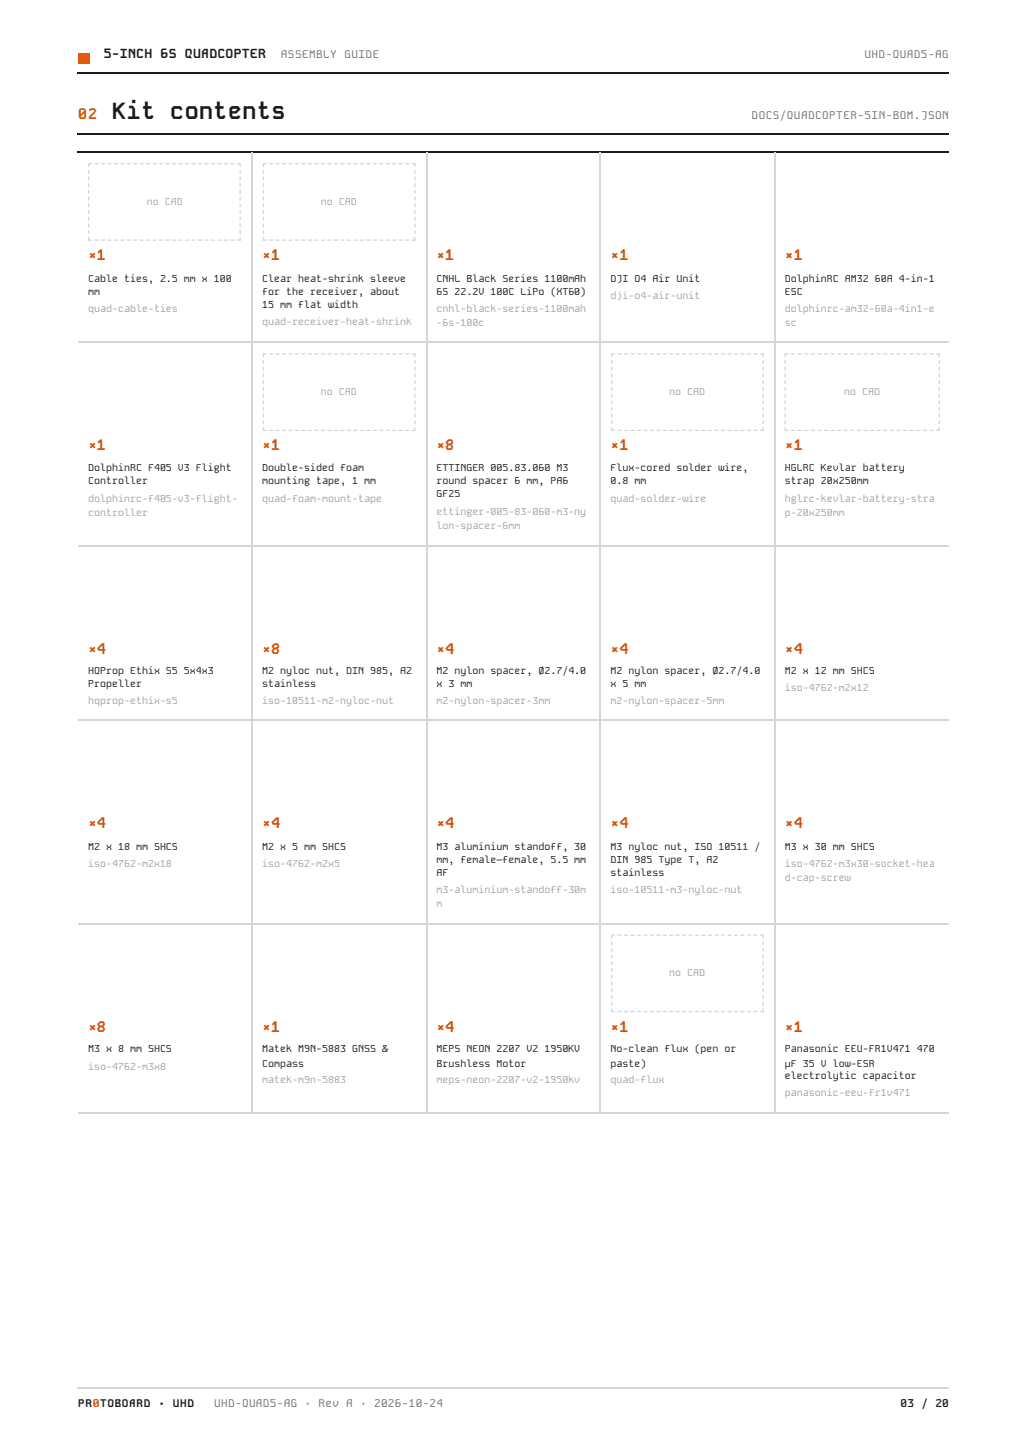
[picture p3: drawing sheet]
<svg xmlns="http://www.w3.org/2000/svg" width="210mm" height="297mm" viewBox="0 0 210 297" stroke-linecap="round" stroke-linejoin="round" font-family="sans-serif">
<defs><g id="words">
<text font-size="4.8" fill="#1b1b1b" x="23" y="24.3">Kit contents</text>
<text font-size="3" fill="#ff5c00" x="16" y="24.3">02</text>
<g font-size="3" fill="#d94e00">
<text x="18" y="53.2">×1</text>
<text x="53.6" y="53.2">×1</text>
<text x="89.2" y="53.2">×1</text>
<text x="124.8" y="53.2">×1</text>
<text x="160.4" y="53.2">×1</text>
<text x="18" y="92.1">×1</text>
<text x="53.6" y="92.1">×1</text>
<text x="89.2" y="92.1">×8</text>
<text x="124.8" y="92.1">×1</text>
<text x="160.4" y="92.1">×1</text>
<text x="18" y="133.6">×4</text>
<text x="53.6" y="133.6">×8</text>
<text x="89.2" y="133.6">×4</text>
<text x="124.8" y="133.6">×4</text>
<text x="160.4" y="133.6">×4</text>
<text x="18" y="169.3">×4</text>
<text x="53.6" y="169.3">×4</text>
<text x="89.2" y="169.3">×4</text>
<text x="124.8" y="169.3">×4</text>
<text x="160.4" y="169.3">×4</text>
<text x="18" y="210.9">×8</text>
<text x="53.6" y="210.9">×1</text>
<text x="89.2" y="210.9">×4</text>
<text x="124.8" y="210.9">×1</text>
<text x="160.4" y="210.9">×1</text>
</g>
<text font-size="2.7" fill="#1b1b1b" x="21.2" y="11.9">5-INCH 6S QUADCOPTER</text>
<g font-size="2.3" fill="#6f6f6f">
<text x="57.4" y="11.9">ASSEMBLY GUIDE</text>
<text x="176.7" y="11.9">UHD-QUAD5-AG</text>
<text x="153.6" y="24.3">DOCS/QUADCOPTER-5IN-BOM.JSON</text>
<text x="43.8" y="287.6">UHD-QUAD5-AG · Rev A · 2026-10-24</text>
</g>
<g font-size="2.3" fill="#1b1b1b">
<text x="16" y="287.6">PR0TOBOARD</text>
<text x="32.4" y="287.6">·</text>
<text x="35.3" y="287.6">UHD</text>
<text x="184.1" y="287.6">03 / 20</text>
</g>
<g font-size="2" fill="#a3a3a3">
<text x="30" y="41.8">no CAD</text>
<text x="65.6" y="41.8">no CAD</text>
<text x="18" y="63.8">quad-cable-ties</text>
<text x="89.2" y="63.8">cnhl-black-series-1100mah</text>
<text x="124.8" y="61.1">dji-o4-air-unit</text>
<text x="160.4" y="63.8">dolphinrc-am32-60a-4in1-e</text>
<text x="53.6" y="66.4">quad-receiver-heat-shrink</text>
<text x="89.2" y="66.7">-6s-100c</text>
<text x="160.4" y="66.7">sc</text>
<text x="65.6" y="80.7">no CAD</text>
<text x="136.8" y="80.7">no CAD</text>
<text x="172.5" y="80.7">no CAD</text>
<text x="18" y="102.7">dolphinrc-f405-v3-flight-</text>
<text x="18" y="105.6">controller</text>
<text x="53.6" y="102.7">quad-foam-mount-tape</text>
<text x="89.2" y="105.3">ettinger-005-83-060-m3-ny</text>
<text x="124.8" y="102.7">quad-solder-wire</text>
<text x="160.4" y="102.7">hglrc-kevlar-battery-stra</text>
<text x="160.4" y="105.6">p-20x250mm</text>
<text x="89.2" y="108.2">lon-spacer-6mm</text>
<text x="18" y="143.9">hqprop-ethix-s5</text>
<text x="53.6" y="143.9">iso-10511-m2-nyloc-nut</text>
<text x="89.2" y="143.9">m2-nylon-spacer-3mm</text>
<text x="124.8" y="143.9">m2-nylon-spacer-5mm</text>
<text x="160.4" y="141.3">iso-4762-m2x12</text>
<text x="18" y="177.3">iso-4762-m2x18</text>
<text x="53.6" y="177.3">iso-4762-m2x5</text>
<text x="160.4" y="177.3">iso-4762-m3x30-socket-hea</text>
<text x="89.2" y="182.6">m3-aluminium-standoff-30m</text>
<text x="89.2" y="185.5">m</text>
<text x="124.8" y="182.6">iso-10511-m3-nyloc-nut</text>
<text x="160.4" y="180.2">d-cap-screw</text>
<text x="136.8" y="199.5">no CAD</text>
<text x="18" y="218.8">iso-4762-m3x8</text>
<text x="53.6" y="221.5">matek-m9n-5883</text>
<text x="89.2" y="221.5">meps-neon-2207-v2-1950kv</text>
<text x="124.8" y="221.5">quad-flux</text>
<text x="160.4" y="224.1">panasonic-eeu-fr1v471</text>
</g>
<g font-size="2" fill="#1b1b1b">
<text x="18" y="57.7">Cable ties, 2.5 mm x 100</text>
<text x="53.6" y="57.7">Clear heat-shrink sleeve</text>
<text x="89.2" y="57.7">CNHL Black Series 1100mAh</text>
<text x="124.8" y="57.7">DJI O4 Air Unit</text>
<text x="160.4" y="57.7">DolphinRC AM32</text>
<text x="178.8" y="57.7">60A 4-in-1</text>
<text x="18" y="60.3">mm</text>
<text x="53.6" y="60.3">for the receiver, about</text>
<text x="53.6" y="63">15 mm flat width</text>
<text x="89.2" y="60.3">6S 22.2V 100C LiPo (XT60)</text>
<text x="160.4" y="60.3">ESC</text>
<text x="18" y="96.3">DolphinRC F405 V3 Flight</text>
<text x="18" y="99">Controller</text>
<text x="53.6" y="96.3">Double-sided foam</text>
<text x="53.6" y="99">mounting tape, 1 mm</text>
<text x="89.2" y="96.3">ETTINGER 005.83.060 M3</text>
<text x="89.2" y="99">round spacer 6 mm, PA6</text>
<text x="89.2" y="101.6">GF25</text>
<text x="124.8" y="96.3">Flux-cored solder wire,</text>
<text x="124.8" y="99">0.8 mm</text>
<text x="160.4" y="96.3">HGLRC Kevlar battery</text>
<text x="160.4" y="99">strap 20x250mm</text>
<text x="18" y="137.8">HQProp Ethix S5</text>
<text x="37.6" y="137.8">5x4x3</text>
<text x="53.6" y="137.8">M2 nyloc nut, DIN 985, A2</text>
<text x="89.2" y="137.8">M2 nylon spacer, Ø2.7/4.0</text>
<text x="124.8" y="137.8">M2 nylon spacer, Ø2.7/4.0</text>
<text x="160.4" y="137.8">M2 x 12 mm SHCS</text>
<text x="18" y="140.5">Propeller</text>
<text x="53.6" y="140.5">stainless</text>
<text x="89.2" y="140.5">x 3 mm</text>
<text x="124.8" y="140.5">x 5 mm</text>
<text x="18" y="173.8">M2 x 18 mm SHCS</text>
<text x="53.6" y="173.8">M2 x 5 mm SHCS</text>
<text x="89.2" y="173.8">M3 aluminium standoff, 30</text>
<text x="124.8" y="173.8">M3 nyloc nut, ISO 10511 /</text>
<text x="160.4" y="173.8">M3 x 30 mm SHCS</text>
<text x="89.2" y="176.5">mm, female–female, 5.5 mm</text>
<text x="89.2" y="179.1">AF</text>
<text x="124.8" y="176.5">DIN 985 Type T, A2</text>
<text x="124.8" y="179.1">stainless</text>
<text x="18" y="215.1">M3 x 8 mm SHCS</text>
<text x="53.6" y="215.1">Matek M9N-5883 GNSS &amp;</text>
<text x="89.2" y="215.1">MEPS NEON 2207 V2</text>
<text x="111.3" y="215.1">1950KV</text>
<text x="124.8" y="215.1">No-clean flux (pen or</text>
<text x="160.4" y="215.1">Panasonic EEU-FR1V471</text>
<text x="187.3" y="215.1">470</text>
<text x="53.6" y="218">Compass</text>
<text x="89.2" y="218">Brushless Motor</text>
<text x="124.8" y="218">paste)</text>
<text x="160.4" y="218">μF 35 V low-ESR</text>
<text x="160.4" y="220.7">electrolytic capacitor</text>
</g>
</g></defs>
<path d="M15.9 14.9h178" fill="none" stroke="#1b1b1b" stroke-width=".26"/>
<path d="M15.9 10.8h2.4v2.2h-2.4z" fill="#ff5c00"/>
<path d="M15.9 27.4h178M15.9 31.1h178" fill="none" stroke="#1b1b1b" stroke-width=".26"/>
<path d="M51.5 31.2v38.9M15.9 70h35.7" fill="none" stroke="#d6d6d6" stroke-width=".26"/>
<g fill="#d6d6d6">
<path d="M18 33.3h.8v.3h-.8zM19.3 33.3h.8v.3h-.8zM20.6 33.3h.8v.3h-.8zM22 33.3h.8v.3h-.8zM23.3 33.3h.8v.3h-.8zM24.6 33.3h.8v.3h-.8zM25.9 33.3h.8v.3h-.8zM27.3 33.3h.7v.3h-.7zM28.6 33.3h.8v.3h-.8zM29.9 33.3h.8v.3h-.8zM31.2 33.3h.8v.3h-.8zM32.5 33.3h.8v.3h-.8zM33.9 33.3h.8v.3h-.8zM35.2 33.3h.8v.3h-.8zM36.5 33.3h.8v.3h-.8zM37.8 33.3h.8v.3h-.8zM39.2 33.3h.8v.3h-.8zM40.5 33.3h.8v.3h-.8zM41.8 33.3h.8v.3h-.8zM43.1 33.3h.8v.3h-.8zM44.4 33.3h.8v.3h-.8zM45.8 33.3h.8v.3h-.8zM47.1 33.3h.8v.3h-.8zM48.4 33.3h.8v.3h-.8z"/>
<path d="M18 48.9h.8v.3h-.8zM19.3 48.9h.8v.3h-.8zM20.6 48.9h.8v.3h-.8zM22 48.9h.8v.3h-.8zM23.3 48.9h.8v.3h-.8zM24.6 48.9h.8v.3h-.8zM25.9 48.9h.8v.3h-.8zM27.3 48.9h.7v.3h-.7zM28.6 48.9h.8v.3h-.8zM29.9 48.9h.8v.3h-.8zM31.2 48.9h.8v.3h-.8zM32.5 48.9h.8v.3h-.8zM33.9 48.9h.8v.3h-.8zM35.2 48.9h.8v.3h-.8zM36.5 48.9h.8v.3h-.8zM37.8 48.9h.8v.3h-.8zM39.2 48.9h.8v.3h-.8zM40.5 48.9h.8v.3h-.8zM41.8 48.9h.8v.3h-.8zM43.1 48.9h.8v.3h-.8zM44.4 48.9h.8v.3h-.8zM45.8 48.9h.8v.3h-.8zM47.1 48.9h.8v.3h-.8zM48.4 48.9h.8v.3h-.8z"/>
<path d="M48.9 33.3h.3v.8h-.3zM48.9 34.7h.3v.8h-.3zM48.9 36.1h.3v.8h-.3zM48.9 37.5h.3v.7h-.3zM48.9 38.8h.3v.8h-.3zM48.9 40.2h.3v.8h-.3zM48.9 41.6h.3v.8h-.3zM48.9 42.9h.3v.8h-.3zM48.9 44.3h.3v.8h-.3zM48.9 45.7h.3v.8h-.3zM48.9 47h.3v.8h-.3zM48.9 48.4h.3v.8h-.3z"/>
<path d="M18 33.3h.3v.8h-.3zM18 34.7h.3v.8h-.3zM18 36.1h.3v.8h-.3zM18 37.5h.3v.7h-.3zM18 38.8h.3v.8h-.3zM18 40.2h.3v.8h-.3zM18 41.6h.3v.8h-.3zM18 42.9h.3v.8h-.3zM18 44.3h.3v.8h-.3zM18 45.7h.3v.8h-.3zM18 47h.3v.8h-.3zM18 48.4h.3v.8h-.3z"/>
</g>
<path d="M87.2 31.2v38.9M51.6 70h35.7" fill="none" stroke="#d6d6d6" stroke-width=".26"/>
<g fill="#d6d6d6">
<path d="M53.7 33.3h.8v.3h-.8zM55 33.3h.8v.3h-.8zM56.4 33.3h.7v.3h-.7zM57.7 33.3h.8v.3h-.8zM59 33.3h.8v.3h-.8zM60.3 33.3h.8v.3h-.8zM61.6 33.3h.8v.3h-.8zM63 33.3h.8v.3h-.8zM64.3 33.3h.8v.3h-.8zM65.6 33.3h.8v.3h-.8zM66.9 33.3h.8v.3h-.8zM68.3 33.3h.8v.3h-.8zM69.6 33.3h.8v.3h-.8zM70.9 33.3h.8v.3h-.8zM72.2 33.3h.8v.3h-.8zM73.6 33.3h.7v.3h-.7zM74.9 33.3h.8v.3h-.8zM76.2 33.3h.8v.3h-.8zM77.5 33.3h.8v.3h-.8zM78.8 33.3h.8v.3h-.8zM80.2 33.3h.8v.3h-.8zM81.5 33.3h.8v.3h-.8zM82.8 33.3h.8v.3h-.8zM84.1 33.3h.8v.3h-.8z"/>
<path d="M53.7 48.9h.8v.3h-.8zM55 48.9h.8v.3h-.8zM56.4 48.9h.7v.3h-.7zM57.7 48.9h.8v.3h-.8zM59 48.9h.8v.3h-.8zM60.3 48.9h.8v.3h-.8zM61.6 48.9h.8v.3h-.8zM63 48.9h.8v.3h-.8zM64.3 48.9h.8v.3h-.8zM65.6 48.9h.8v.3h-.8zM66.9 48.9h.8v.3h-.8zM68.3 48.9h.8v.3h-.8zM69.6 48.9h.8v.3h-.8zM70.9 48.9h.8v.3h-.8zM72.2 48.9h.8v.3h-.8zM73.6 48.9h.7v.3h-.7zM74.9 48.9h.8v.3h-.8zM76.2 48.9h.8v.3h-.8zM77.5 48.9h.8v.3h-.8zM78.8 48.9h.8v.3h-.8zM80.2 48.9h.8v.3h-.8zM81.5 48.9h.8v.3h-.8zM82.8 48.9h.8v.3h-.8zM84.1 48.9h.8v.3h-.8z"/>
<path d="M84.7 33.3h.2v.8h-.2zM84.7 34.7h.2v.8h-.2zM84.7 36.1h.2v.8h-.2zM84.7 37.5h.2v.7h-.2zM84.7 38.8h.2v.8h-.2zM84.7 40.2h.2v.8h-.2zM84.7 41.6h.2v.8h-.2zM84.7 42.9h.2v.8h-.2zM84.7 44.3h.2v.8h-.2zM84.7 45.7h.2v.8h-.2zM84.7 47h.2v.8h-.2zM84.7 48.4h.2v.8h-.2z"/>
<path d="M53.7 33.3h.3v.8h-.3zM53.7 34.7h.3v.8h-.3zM53.7 36.1h.3v.8h-.3zM53.7 37.5h.3v.7h-.3zM53.7 38.8h.3v.8h-.3zM53.7 40.2h.3v.8h-.3zM53.7 41.6h.3v.8h-.3zM53.7 42.9h.3v.8h-.3zM53.7 44.3h.3v.8h-.3zM53.7 45.7h.3v.8h-.3zM53.7 47h.3v.8h-.3zM53.7 48.4h.3v.8h-.3z"/>
</g>
<path d="M122.6 31.2v38.9M158.4 31.2v38.9M51.5 70.1v41.6M87.2 70.1v41.6M87.3 70h106.6M15.9 111.5h71.4" fill="none" stroke="#d6d6d6" stroke-width=".26"/>
<g fill="#d6d6d6">
<path d="M53.7 72.2h.8v.3h-.8zM55 72.2h.8v.3h-.8zM56.4 72.2h.7v.3h-.7zM57.7 72.2h.8v.3h-.8zM59 72.2h.8v.3h-.8zM60.3 72.2h.8v.3h-.8zM61.6 72.2h.8v.3h-.8zM63 72.2h.8v.3h-.8zM64.3 72.2h.8v.3h-.8zM65.6 72.2h.8v.3h-.8zM66.9 72.2h.8v.3h-.8zM68.3 72.2h.8v.3h-.8zM69.6 72.2h.8v.3h-.8zM70.9 72.2h.8v.3h-.8zM72.2 72.2h.8v.3h-.8zM73.6 72.2h.7v.3h-.7zM74.9 72.2h.8v.3h-.8zM76.2 72.2h.8v.3h-.8zM77.5 72.2h.8v.3h-.8zM78.8 72.2h.8v.3h-.8zM80.2 72.2h.8v.3h-.8zM81.5 72.2h.8v.3h-.8zM82.8 72.2h.8v.3h-.8zM84.1 72.2h.8v.3h-.8z"/>
<path d="M53.7 87.8h.8v.3h-.8zM55 87.8h.8v.3h-.8zM56.4 87.8h.7v.3h-.7zM57.7 87.8h.8v.3h-.8zM59 87.8h.8v.3h-.8zM60.3 87.8h.8v.3h-.8zM61.6 87.8h.8v.3h-.8zM63 87.8h.8v.3h-.8zM64.3 87.8h.8v.3h-.8zM65.6 87.8h.8v.3h-.8zM66.9 87.8h.8v.3h-.8zM68.3 87.8h.8v.3h-.8zM69.6 87.8h.8v.3h-.8zM70.9 87.8h.8v.3h-.8zM72.2 87.8h.8v.3h-.8zM73.6 87.8h.7v.3h-.7zM74.9 87.8h.8v.3h-.8zM76.2 87.8h.8v.3h-.8zM77.5 87.8h.8v.3h-.8zM78.8 87.8h.8v.3h-.8zM80.2 87.8h.8v.3h-.8zM81.5 87.8h.8v.3h-.8zM82.8 87.8h.8v.3h-.8zM84.1 87.8h.8v.3h-.8z"/>
<path d="M84.7 72.2h.2v.8h-.2zM84.7 73.6h.2v.8h-.2zM84.7 75h.2v.8h-.2zM84.7 76.3h.2v.8h-.2zM84.7 77.7h.2v.8h-.2zM84.7 79.1h.2v.8h-.2zM84.7 80.5h.2v.8h-.2zM84.7 81.8h.2v.8h-.2zM84.7 83.2h.2v.8h-.2zM84.7 84.6h.2v.8h-.2zM84.7 85.9h.2v.8h-.2zM84.7 87.3h.2v.8h-.2z"/>
<path d="M53.7 72.2h.3v.8h-.3zM53.7 73.6h.3v.8h-.3zM53.7 75h.3v.8h-.3zM53.7 76.3h.3v.8h-.3zM53.7 77.7h.3v.8h-.3zM53.7 79.1h.3v.8h-.3zM53.7 80.5h.3v.8h-.3zM53.7 81.8h.3v.8h-.3zM53.7 83.2h.3v.8h-.3zM53.7 84.6h.3v.8h-.3zM53.7 85.9h.3v.8h-.3zM53.7 87.3h.3v.8h-.3z"/>
</g>
<path d="M122.6 70.1v41.6M158.4 70.1v41.6M87.3 111.5h71.2" fill="none" stroke="#d6d6d6" stroke-width=".26"/>
<g fill="#d6d6d6">
<path d="M124.9 72.2h.8v.3h-.8zM126.2 72.2h.8v.3h-.8zM127.5 72.2h.8v.3h-.8zM128.9 72.2h.7v.3h-.7zM130.2 72.2h.8v.3h-.8zM131.5 72.2h.8v.3h-.8zM132.8 72.2h.8v.3h-.8zM134.1 72.2h.8v.3h-.8zM135.5 72.2h.8v.3h-.8zM136.8 72.2h.8v.3h-.8zM138.1 72.2h.8v.3h-.8zM139.4 72.2h.8v.3h-.8zM140.8 72.2h.8v.3h-.8zM142.1 72.2h.8v.3h-.8zM143.4 72.2h.8v.3h-.8zM144.7 72.2h.8v.3h-.8zM146 72.2h.8v.3h-.8zM147.4 72.2h.8v.3h-.8zM148.7 72.2h.8v.3h-.8zM150 72.2h.8v.3h-.8zM151.3 72.2h.8v.3h-.8zM152.7 72.2h.8v.3h-.8zM154 72.2h.8v.3h-.8zM155.3 72.2h.8v.3h-.8z"/>
<path d="M124.9 87.8h.8v.3h-.8zM126.2 87.8h.8v.3h-.8zM127.5 87.8h.8v.3h-.8zM128.9 87.8h.7v.3h-.7zM130.2 87.8h.8v.3h-.8zM131.5 87.8h.8v.3h-.8zM132.8 87.8h.8v.3h-.8zM134.1 87.8h.8v.3h-.8zM135.5 87.8h.8v.3h-.8zM136.8 87.8h.8v.3h-.8zM138.1 87.8h.8v.3h-.8zM139.4 87.8h.8v.3h-.8zM140.8 87.8h.8v.3h-.8zM142.1 87.8h.8v.3h-.8zM143.4 87.8h.8v.3h-.8zM144.7 87.8h.8v.3h-.8zM146 87.8h.8v.3h-.8zM147.4 87.8h.8v.3h-.8zM148.7 87.8h.8v.3h-.8zM150 87.8h.8v.3h-.8zM151.3 87.8h.8v.3h-.8zM152.7 87.8h.8v.3h-.8zM154 87.8h.8v.3h-.8zM155.3 87.8h.8v.3h-.8z"/>
<path d="M155.8 72.2h.3v.8h-.3zM155.8 73.6h.3v.8h-.3zM155.8 75h.3v.8h-.3zM155.8 76.3h.3v.8h-.3zM155.8 77.7h.3v.8h-.3zM155.8 79.1h.3v.8h-.3zM155.8 80.5h.3v.8h-.3zM155.8 81.8h.3v.8h-.3zM155.8 83.2h.3v.8h-.3zM155.8 84.6h.3v.8h-.3zM155.8 85.9h.3v.8h-.3zM155.8 87.3h.3v.8h-.3z"/>
<path d="M124.9 72.2h.2v.8h-.2zM124.9 73.6h.2v.8h-.2zM124.9 75h.2v.8h-.2zM124.9 76.3h.2v.8h-.2zM124.9 77.7h.2v.8h-.2zM124.9 79.1h.2v.8h-.2zM124.9 80.5h.2v.8h-.2zM124.9 81.8h.2v.8h-.2zM124.9 83.2h.2v.8h-.2zM124.9 84.6h.2v.8h-.2zM124.9 85.9h.2v.8h-.2zM124.9 87.3h.2v.8h-.2z"/>
</g>
<path d="M158.5 111.5h35.4" fill="none" stroke="#d6d6d6" stroke-width=".26"/>
<g fill="#d6d6d6">
<path d="M160.3 72.2h.8v.3h-.8zM161.7 72.2h.8v.3h-.8zM163 72.2h.8v.3h-.8zM164.4 72.2h.8v.3h-.8zM165.7 72.2h.8v.3h-.8zM167.1 72.2h.8v.3h-.8zM168.4 72.2h.8v.3h-.8zM169.8 72.2h.8v.3h-.8zM171.1 72.2h.8v.3h-.8zM172.5 72.2h.7v.3h-.7zM173.8 72.2h.8v.3h-.8zM175.1 72.2h.8v.3h-.8zM176.5 72.2h.8v.3h-.8zM177.8 72.2h.8v.3h-.8zM179.2 72.2h.8v.3h-.8zM180.5 72.2h.8v.3h-.8zM181.9 72.2h.8v.3h-.8zM183.2 72.2h.8v.3h-.8zM184.6 72.2h.8v.3h-.8zM185.9 72.2h.8v.3h-.8zM187.3 72.2h.7v.3h-.7zM188.6 72.2h.8v.3h-.8zM189.9 72.2h.8v.3h-.8zM191.3 72.2h.8v.3h-.8z"/>
<path d="M160.3 87.8h.8v.3h-.8zM161.7 87.8h.8v.3h-.8zM163 87.8h.8v.3h-.8zM164.4 87.8h.8v.3h-.8zM165.7 87.8h.8v.3h-.8zM167.1 87.8h.8v.3h-.8zM168.4 87.8h.8v.3h-.8zM169.8 87.8h.8v.3h-.8zM171.1 87.8h.8v.3h-.8zM172.5 87.8h.7v.3h-.7zM173.8 87.8h.8v.3h-.8zM175.1 87.8h.8v.3h-.8zM176.5 87.8h.8v.3h-.8zM177.8 87.8h.8v.3h-.8zM179.2 87.8h.8v.3h-.8zM180.5 87.8h.8v.3h-.8zM181.9 87.8h.8v.3h-.8zM183.2 87.8h.8v.3h-.8zM184.6 87.8h.8v.3h-.8zM185.9 87.8h.8v.3h-.8zM187.3 87.8h.7v.3h-.7zM188.6 87.8h.8v.3h-.8zM189.9 87.8h.8v.3h-.8zM191.3 87.8h.8v.3h-.8z"/>
<path d="M191.8 72.2h.3v.8h-.3zM191.8 73.6h.3v.8h-.3zM191.8 75h.3v.8h-.3zM191.8 76.3h.3v.8h-.3zM191.8 77.7h.3v.8h-.3zM191.8 79.1h.3v.8h-.3zM191.8 80.5h.3v.8h-.3zM191.8 81.8h.3v.8h-.3zM191.8 83.2h.3v.8h-.3zM191.8 84.6h.3v.8h-.3zM191.8 85.9h.3v.8h-.3zM191.8 87.3h.3v.8h-.3z"/>
<path d="M160.3 72.2h.3v.8h-.3zM160.3 73.6h.3v.8h-.3zM160.3 75h.3v.8h-.3zM160.3 76.3h.3v.8h-.3zM160.3 77.7h.3v.8h-.3zM160.3 79.1h.3v.8h-.3zM160.3 80.5h.3v.8h-.3zM160.3 81.8h.3v.8h-.3zM160.3 83.2h.3v.8h-.3zM160.3 84.6h.3v.8h-.3zM160.3 85.9h.3v.8h-.3zM160.3 87.3h.3v.8h-.3z"/>
</g>
<path d="M51.5 111.7v115.8M87.2 111.7v115.8M122.6 111.7v115.8M158.4 111.7v115.8M15.9 147.2h178M15.9 188.8h178M15.9 227.4h142.6" fill="none" stroke="#d6d6d6" stroke-width=".26"/>
<g fill="#d6d6d6">
<path d="M124.9 191h.8v.3h-.8zM126.2 191h.8v.3h-.8zM127.5 191h.8v.3h-.8zM128.9 191h.7v.3h-.7zM130.2 191h.8v.3h-.8zM131.5 191h.8v.3h-.8zM132.8 191h.8v.3h-.8zM134.1 191h.8v.3h-.8zM135.5 191h.8v.3h-.8zM136.8 191h.8v.3h-.8zM138.1 191h.8v.3h-.8zM139.4 191h.8v.3h-.8zM140.8 191h.8v.3h-.8zM142.1 191h.8v.3h-.8zM143.4 191h.8v.3h-.8zM144.7 191h.8v.3h-.8zM146 191h.8v.3h-.8zM147.4 191h.8v.3h-.8zM148.7 191h.8v.3h-.8zM150 191h.8v.3h-.8zM151.3 191h.8v.3h-.8zM152.7 191h.8v.3h-.8zM154 191h.8v.3h-.8zM155.3 191h.8v.3h-.8z"/>
<path d="M124.9 206.6h.8v.3h-.8zM126.2 206.6h.8v.3h-.8zM127.5 206.6h.8v.3h-.8zM128.9 206.6h.7v.3h-.7zM130.2 206.6h.8v.3h-.8zM131.5 206.6h.8v.3h-.8zM132.8 206.6h.8v.3h-.8zM134.1 206.6h.8v.3h-.8zM135.5 206.6h.8v.3h-.8zM136.8 206.6h.8v.3h-.8zM138.1 206.6h.8v.3h-.8zM139.4 206.6h.8v.3h-.8zM140.8 206.6h.8v.3h-.8zM142.1 206.6h.8v.3h-.8zM143.4 206.6h.8v.3h-.8zM144.7 206.6h.8v.3h-.8zM146 206.6h.8v.3h-.8zM147.4 206.6h.8v.3h-.8zM148.7 206.6h.8v.3h-.8zM150 206.6h.8v.3h-.8zM151.3 206.6h.8v.3h-.8zM152.7 206.6h.8v.3h-.8zM154 206.6h.8v.3h-.8zM155.3 206.6h.8v.3h-.8z"/>
<path d="M155.8 191h.3v.8h-.3zM155.8 192.4h.3v.8h-.3zM155.8 193.8h.3v.8h-.3zM155.8 195.1h.3v.8h-.3zM155.8 196.5h.3v.8h-.3zM155.8 197.9h.3v.8h-.3zM155.8 199.3h.3v.7h-.3zM155.8 200.6h.3v.8h-.3zM155.8 202h.3v.8h-.3zM155.8 203.4h.3v.8h-.3zM155.8 204.7h.3v.8h-.3zM155.8 206.1h.3v.8h-.3z"/>
<path d="M124.9 191h.2v.8h-.2zM124.9 192.4h.2v.8h-.2zM124.9 193.8h.2v.8h-.2zM124.9 195.1h.2v.8h-.2zM124.9 196.5h.2v.8h-.2zM124.9 197.9h.2v.8h-.2zM124.9 199.3h.2v.7h-.2zM124.9 200.6h.2v.8h-.2zM124.9 202h.2v.8h-.2zM124.9 203.4h.2v.8h-.2zM124.9 204.7h.2v.8h-.2zM124.9 206.1h.2v.8h-.2z"/>
</g>
<path d="M158.5 227.4h35.4M15.9 283.8h178" fill="none" stroke="#d6d6d6" stroke-width=".26"/>
<use href="#words"/>
</svg>
